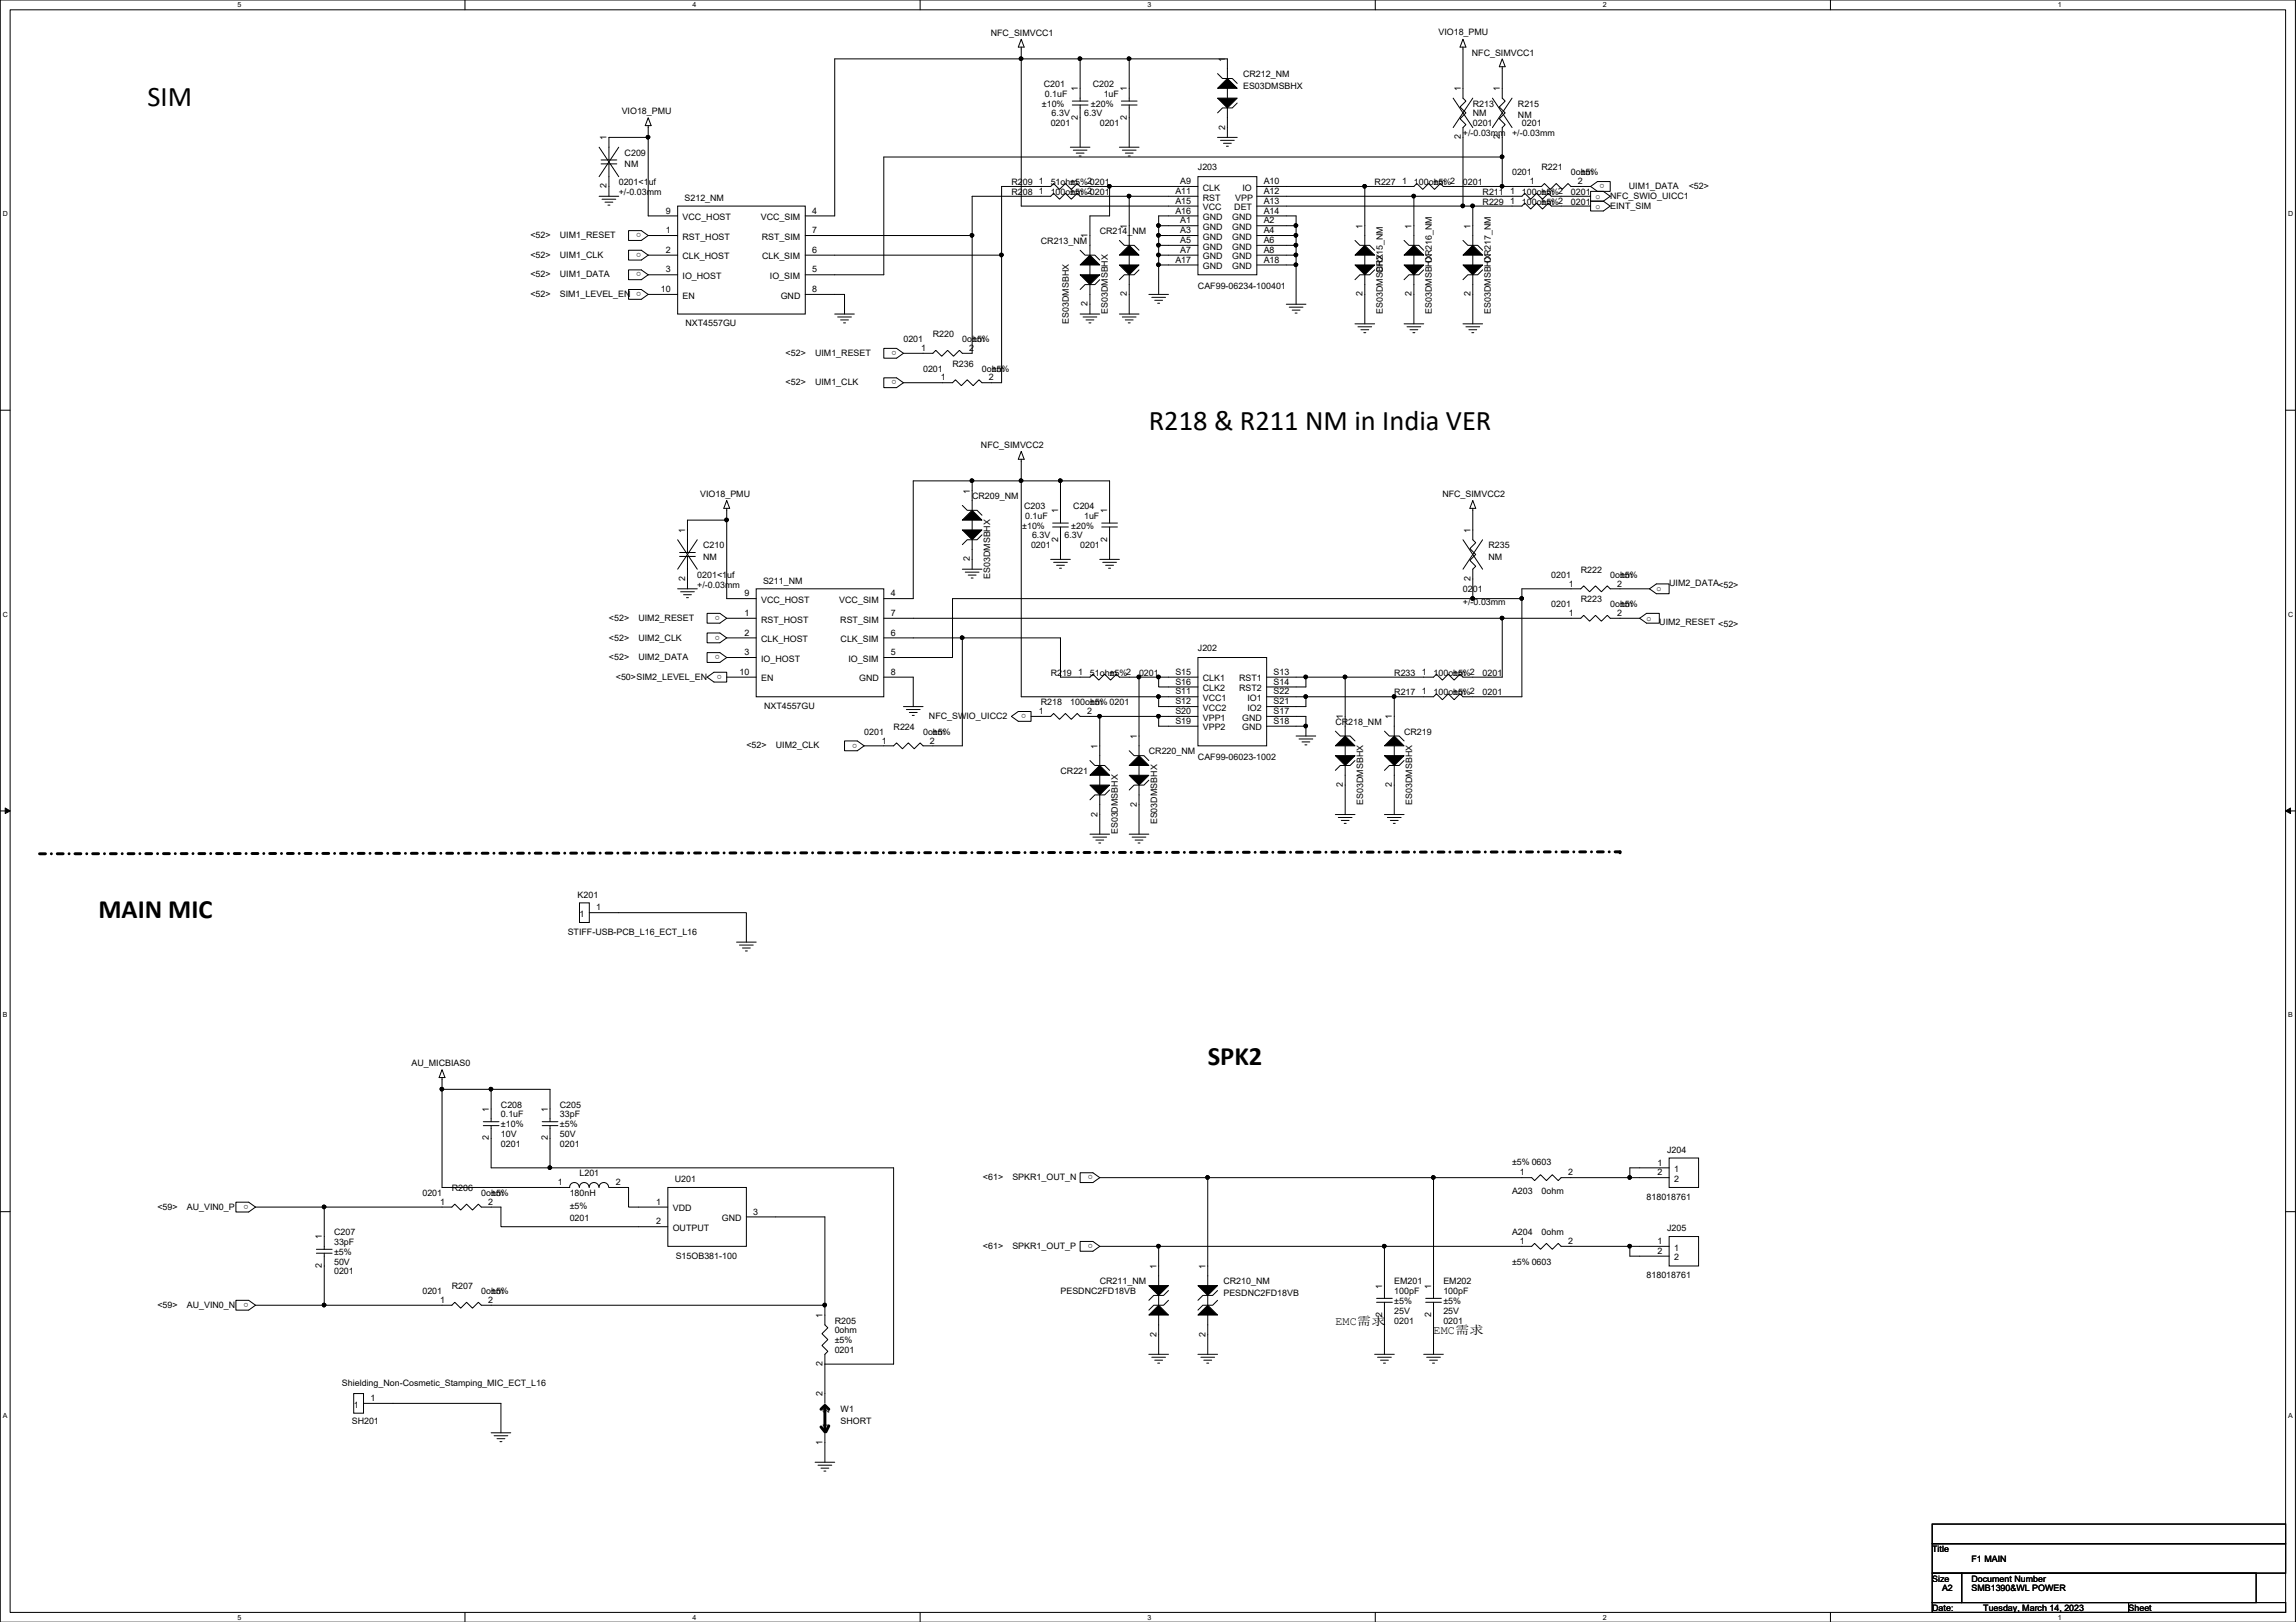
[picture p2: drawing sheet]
<svg xmlns="http://www.w3.org/2000/svg" width="297mm" height="210mm" viewBox="0 0 297 210" stroke-linecap="round" stroke-linejoin="round" font-family="sans-serif">
<defs><g id="words">
<g font-size="3.7">
<text x="19.1" y="13.7">SIM</text>
<text x="148.6" y="55.6">R218 &amp; R211 NM in India VER</text>
</g>
<g font-size="3.4">
<text x="12.7" y="118.8">MAIN MIC</text>
<text x="156.2" y="137.9">SPK2</text>
</g>
<g font-size="1.5">
<text x="172.8" y="171.4">EMC需需</text>
<text x="185.5" y="172.7">EMC需需</text>
</g>
<g font-size="1.1">
<text x="128.2" y="4.7">NFC_SIMVCC1</text>
<text x="186.1" y="4.5">VIO18_PMU</text>
<text x="135" y="11.3">C201</text>
<text x="139.4" y="11.8" transform="rotate(-90 139.4 11.8)">1</text>
<text x="141.4" y="11.3">C202</text>
<text x="145.8" y="11.8" transform="rotate(-90 145.8 11.8)">1</text>
<text x="158.5" y="8" transform="rotate(-90 158.5 8)">1</text>
<text x="160.8" y="10">CR212_NM</text>
<text x="160.8" y="11.5">ES03DMSBHX</text>
<text x="189" y="11.8" transform="rotate(-90 189 11.8)">1</text>
<text x="190.4" y="7.2">NFC_SIMVCC1</text>
<text x="194.1" y="11.8" transform="rotate(-90 194.1 11.8)">1</text>
<text x="80.4" y="14.8">VIO18_PMU</text>
<text x="134.8" y="13.8">±10%</text>
<text x="135.2" y="12.5">0.1uF</text>
<text x="135.9" y="16.3">0201</text>
<text x="136.1" y="15.1">6.3V</text>
<text x="139.4" y="15.5" transform="rotate(-90 139.4 15.5)">2</text>
<text x="140.2" y="15.1">6.3V</text>
<text x="141.1" y="13.8">±20%</text>
<text x="142.3" y="16.3">0201</text>
<text x="142.8" y="12.5">1uF</text>
<text x="145.8" y="15.5" transform="rotate(-90 145.8 15.5)">2</text>
<text x="158.5" y="16.8" transform="rotate(-90 158.5 16.8)">2</text>
<text x="189.3" y="17.6">+/-0.03mm</text>
<text x="190.5" y="13.8">R213</text>
<text x="190.5" y="15.1">NM</text>
<text x="190.5" y="16.3">0201</text>
<text x="195.6" y="17.6">+/-0.03mm</text>
<text x="196.4" y="13.8">R215</text>
<text x="196.4" y="15.3">NM</text>
<text x="196.9" y="16.3">0201</text>
<text x="78.5" y="18.2" transform="rotate(-90 78.5 18.2)">1</text>
<text x="80" y="24">0201&lt;1uf</text>
<text x="80.8" y="20.2">C209</text>
<text x="80.8" y="21.7">NM</text>
<text x="130.8" y="24">R209</text>
<text x="134.4" y="23.8">1</text>
<text x="135.9" y="24">51ohm</text>
<text x="138.5" y="24">±5% 0201</text>
<text x="140.6" y="23.8">2</text>
<text x="152.7" y="23.8">A9</text>
<text x="155" y="22.1">J203</text>
<text x="163.5" y="23.8">A10</text>
<text x="177.8" y="24">R227</text>
<text x="181.4" y="23.8">1</text>
<text x="182.9" y="24">100ohm</text>
<text x="185.5" y="24">±5%2</text>
<text x="189" y="18" transform="rotate(-90 189 18)">2</text>
<text x="189.3" y="24">0201</text>
<text x="194.1" y="18" transform="rotate(-90 194.1 18)">2</text>
<text x="195.6" y="22.7">0201</text>
<text x="197.9" y="23.8">1</text>
<text x="199.4" y="22.1">R221</text>
<text x="203.2" y="22.7">0ohm</text>
<text x="204.1" y="23.8">2</text>
<text x="204.5" y="22.7">±5%</text>
<text x="207.6" y="23.8" transform="rotate(180 207.6 23.8)">o</text>
<text x="78.5" y="24.4" transform="rotate(-90 78.5 24.4)">2</text>
<text x="80" y="25.2">+/-0.03mm</text>
<text x="86.1" y="27.6">9</text>
<text x="88.3" y="28.5">VCC_HOST</text>
<text x="88.6" y="26">S212_NM</text>
<text x="98.4" y="28.5">VCC_SIM</text>
<text x="105.1" y="27.6">4</text>
<text x="130.8" y="25.2">R208</text>
<text x="134.4" y="25.1">1</text>
<text x="135.9" y="25.2">100ohm 2</text>
<text x="138.5" y="25.2">±5% 0201</text>
<text x="145.8" y="29.6" transform="rotate(-90 145.8 29.6)">1</text>
<text x="152.1" y="26.4">A15</text>
<text x="152.1" y="25.1">A11</text>
<text x="152.1" y="27.6">A16</text>
<text x="152.7" y="28.9">A1</text>
<text x="155.6" y="27.2">VCC</text>
<text x="155.6" y="26">RST</text>
<text x="155.6" y="24.7">CLK</text>
<text x="155.6" y="28.5">GND</text>
<text x="155.6" y="29.8">GND</text>
<text x="159.4" y="28.5">GND</text>
<text x="159.4" y="29.8">GND</text>
<text x="159.7" y="27.2">DET</text>
<text x="159.8" y="26">VPP</text>
<text x="160.7" y="24.7">IO</text>
<text x="163.5" y="25.1">A12</text>
<text x="163.5" y="26.4">A13</text>
<text x="163.5" y="27.6">A14</text>
<text x="163.5" y="28.9">A2</text>
<text x="176.3" y="29.6" transform="rotate(-90 176.3 29.6)">1</text>
<text x="182.6" y="29.6" transform="rotate(-90 182.6 29.6)">1</text>
<text x="190.2" y="29.6" transform="rotate(-90 190.2 29.6)">1</text>
<text x="191.8" y="25.2">R211</text>
<text x="191.8" y="26.5">R229</text>
<text x="195.4" y="25.1">1</text>
<text x="195.4" y="26.4">1</text>
<text x="196.9" y="25.2">100ohm</text>
<text x="196.9" y="26.5">100ohm</text>
<text x="199.4" y="25.2">±5%2</text>
<text x="199.4" y="26.5">±5%2</text>
<text x="203.2" y="25.2">0201</text>
<text x="203.2" y="26.5">0201</text>
<text x="206.4" y="25.7">o</text>
<text x="206.4" y="27">o</text>
<text x="208.3" y="25.7">NFC_SWIO_UICC1</text>
<text x="208.3" y="27">EINT_SIM</text>
<text x="210.7" y="24.5">UIM1_DATA</text>
<text x="218.5" y="24.5">&lt;52&gt;</text>
<text x="68.6" y="30.8">&lt;52&gt;</text>
<text x="68.6" y="33.4">&lt;52&gt;</text>
<text x="68.6" y="35.9">&lt;52&gt;</text>
<text x="72.4" y="30.8">UIM1_RESET</text>
<text x="72.4" y="33.4">UIM1_CLK</text>
<text x="72.4" y="35.9">UIM1_DATA</text>
<text x="83" y="30.2" transform="rotate(180 83 30.2)">o</text>
<text x="83" y="32.7" transform="rotate(180 83 32.7)">o</text>
<text x="83" y="35.3" transform="rotate(180 83 35.3)">o</text>
<text x="86.1" y="30.2">1</text>
<text x="86.1" y="32.7">2</text>
<text x="86.1" y="35.3">3</text>
<text x="88.3" y="31">RST_HOST</text>
<text x="88.3" y="33.6">CLK_HOST</text>
<text x="98.5" y="31">RST_SIM</text>
<text x="98.6" y="33.6">CLK_SIM</text>
<text x="105.1" y="35.3">5</text>
<text x="105.1" y="32.7">6</text>
<text x="105.1" y="30.2">7</text>
<text x="134.7" y="31.6">CR213_NM</text>
<text x="140.7" y="30.9" transform="rotate(-90 140.7 30.9)">1</text>
<text x="142.3" y="30.3">CR214_NM</text>
<text x="152.1" y="34">A17</text>
<text x="152.7" y="30.2">A3</text>
<text x="152.7" y="31.5">A5</text>
<text x="152.7" y="32.7">A7</text>
<text x="155.6" y="31">GND</text>
<text x="155.6" y="32.3">GND</text>
<text x="155.6" y="33.6">GND</text>
<text x="155.6" y="34.8">GND</text>
<text x="159.4" y="31">GND</text>
<text x="159.4" y="32.3">GND</text>
<text x="159.4" y="33.6">GND</text>
<text x="159.4" y="34.8">GND</text>
<text x="163.5" y="30.2">A4</text>
<text x="163.5" y="31.5">A6</text>
<text x="163.5" y="32.7">A8</text>
<text x="163.5" y="34">A18</text>
<text x="178.9" y="35.3" transform="rotate(-90 178.9 35.3)">CR215_NM</text>
<text x="185.2" y="34" transform="rotate(-90 185.2 34)">CR216_NM</text>
<text x="192.9" y="34" transform="rotate(-90 192.9 34)">CR217_NM</text>
<text x="68.6" y="38.4">&lt;52&gt;</text>
<text x="72.4" y="38.4">SIM1_LEVEL_EN</text>
<text x="83" y="37.8" transform="rotate(180 83 37.8)">o</text>
<text x="85.5" y="37.8">10</text>
<text x="88.3" y="36.1">IO_HOST</text>
<text x="88.3" y="38.7">EN</text>
<text x="99.6" y="36.1">IO_SIM</text>
<text x="101" y="38.7">GND</text>
<text x="105.1" y="37.8">8</text>
<text x="138.3" y="41.9" transform="rotate(-90 138.3 41.9)">ES03DMSBHX</text>
<text x="140.7" y="39.6" transform="rotate(-90 140.7 39.6)">2</text>
<text x="143.3" y="40.6" transform="rotate(-90 143.3 40.6)">ES03DMSBHX</text>
<text x="145.8" y="38.4" transform="rotate(-90 145.8 38.4)">2</text>
<text x="155" y="37.4">CAF99-06234-100401</text>
<text x="176.3" y="38.4" transform="rotate(-90 176.3 38.4)">2</text>
<text x="178.9" y="40.6" transform="rotate(-90 178.9 40.6)">ES03DMSBHX</text>
<text x="182.6" y="38.4" transform="rotate(-90 182.6 38.4)">2</text>
<text x="185.2" y="40.6" transform="rotate(-90 185.2 40.6)">ES03DMSBHX</text>
<text x="190.2" y="38.4" transform="rotate(-90 190.2 38.4)">2</text>
<text x="192.9" y="40.6" transform="rotate(-90 192.9 40.6)">ES03DMSBHX</text>
<text x="88.7" y="42.2">NXT4557GU</text>
<text x="101.6" y="46.1">&lt;52&gt;</text>
<text x="105.4" y="46.1">UIM1_RESET</text>
<text x="116" y="45.4" transform="rotate(180 116 45.4)">o</text>
<text x="116.9" y="44.3">0201</text>
<text x="119.2" y="45.4">1</text>
<text x="120.7" y="43.6">R220</text>
<text x="123.2" y="47.5">R236</text>
<text x="124.5" y="44.3">0ohm</text>
<text x="125.4" y="45.4">2</text>
<text x="125.8" y="44.3">±5%</text>
<text x="101.6" y="49.9">&lt;52&gt;</text>
<text x="105.4" y="49.9">UIM1_CLK</text>
<text x="116" y="49.2" transform="rotate(180 116 49.2)">o</text>
<text x="119.4" y="48.1">0201</text>
<text x="121.7" y="49.2">1</text>
<text x="127" y="48.1">0ohm</text>
<text x="127.9" y="49.2">2</text>
<text x="128.3" y="48.1">±5%</text>
<text x="126.9" y="58">NFC_SIMVCC2</text>
<text x="90.6" y="64.3">VIO18_PMU</text>
<text x="125.5" y="63.9" transform="rotate(-90 125.5 63.9)">1</text>
<text x="125.8" y="64.6">CR209_NM</text>
<text x="132.5" y="65.9">C203</text>
<text x="138.8" y="65.9">C204</text>
<text x="186.6" y="64.3">NFC_SIMVCC2</text>
<text x="88.6" y="69" transform="rotate(-90 88.6 69)">1</text>
<text x="91" y="71">C210</text>
<text x="132.2" y="68.4">±10%</text>
<text x="132.6" y="67.1">0.1uF</text>
<text x="133.4" y="71">0201</text>
<text x="133.5" y="69.7">6.3V</text>
<text x="136.9" y="70.1" transform="rotate(-90 136.9 70.1)">2</text>
<text x="136.9" y="66.4" transform="rotate(-90 136.9 66.4)">1</text>
<text x="137.7" y="69.7">6.3V</text>
<text x="138.6" y="68.4">±20%</text>
<text x="139.7" y="71">0201</text>
<text x="140.2" y="67.1">1uF</text>
<text x="143.3" y="70.1" transform="rotate(-90 143.3 70.1)">2</text>
<text x="143.3" y="66.4" transform="rotate(-90 143.3 66.4)">1</text>
<text x="190.2" y="69" transform="rotate(-90 190.2 69)">1</text>
<text x="192.6" y="71">R235</text>
<text x="88.6" y="75.2" transform="rotate(-90 88.6 75.2)">2</text>
<text x="90.2" y="74.8">0201&lt;1uf</text>
<text x="90.2" y="76">+/-0.03mm</text>
<text x="91" y="72.5">NM</text>
<text x="96.3" y="77.2">9</text>
<text x="98.7" y="75.5">S211_NM</text>
<text x="115.2" y="77.2">4</text>
<text x="125.5" y="72.6" transform="rotate(-90 125.5 72.6)">2</text>
<text x="128.1" y="74.9" transform="rotate(-90 128.1 74.9)">ES03DMSBHX</text>
<text x="189.3" y="76.7">0201</text>
<text x="190.2" y="75.2" transform="rotate(-90 190.2 75.2)">2</text>
<text x="192.6" y="72.5">NM</text>
<text x="200.7" y="74.8">0201</text>
<text x="203" y="75.9">1</text>
<text x="204.5" y="74.1">R222</text>
<text x="204.5" y="77.9">R223</text>
<text x="208.3" y="74.8">0ohm</text>
<text x="209.2" y="75.9">2</text>
<text x="209.6" y="74.8">±5%</text>
<text x="214.3" y="76.5">o</text>
<text x="215.9" y="75.8">UIM2_DATA&lt;52&gt;</text>
<text x="78.8" y="80.3">&lt;52&gt;</text>
<text x="78.8" y="82.9">&lt;52&gt;</text>
<text x="82.6" y="80.3">UIM2_RESET</text>
<text x="82.6" y="82.9">UIM2_CLK</text>
<text x="93.1" y="79.7" transform="rotate(180 93.1 79.7)">o</text>
<text x="93.1" y="82.3" transform="rotate(180 93.1 82.3)">o</text>
<text x="96.3" y="79.7">1</text>
<text x="96.3" y="82.3">2</text>
<text x="98.5" y="80.6">RST_HOST</text>
<text x="98.5" y="83.1">CLK_HOST</text>
<text x="98.5" y="78">VCC_HOST</text>
<text x="108.6" y="78">VCC_SIM</text>
<text x="108.7" y="80.6">RST_SIM</text>
<text x="108.8" y="83.1">CLK_SIM</text>
<text x="115.2" y="82.3">6</text>
<text x="115.2" y="79.7">7</text>
<text x="189.3" y="78.3">+/-0.03mm</text>
<text x="200.7" y="78.6">0201</text>
<text x="203" y="79.7">1</text>
<text x="208.3" y="78.6">0ohm</text>
<text x="209.2" y="79.7">2</text>
<text x="209.6" y="78.6">±5%</text>
<text x="213" y="80.3">o</text>
<text x="214.7" y="80.9">UIM2_RESET &lt;52&gt;</text>
<text x="78.8" y="85.4">&lt;52&gt;</text>
<text x="79.7" y="88">&lt;50&gt;SIM2_LEVEL_EN</text>
<text x="82.6" y="85.4">UIM2_DATA</text>
<text x="93.1" y="84.8" transform="rotate(180 93.1 84.8)">o</text>
<text x="93.4" y="87.3" transform="rotate(180 93.4 87.3)">o</text>
<text x="95.7" y="87.3">10</text>
<text x="96.3" y="84.8">3</text>
<text x="98.5" y="85.6">IO_HOST</text>
<text x="98.5" y="88.2">EN</text>
<text x="109.8" y="85.6">IO_SIM</text>
<text x="111.2" y="88.2">GND</text>
<text x="115.2" y="84.8">5</text>
<text x="115.2" y="87.3">8</text>
<text x="135.9" y="87.5">R219</text>
<text x="139.5" y="87.3">1</text>
<text x="141" y="87.5">51ohm</text>
<text x="143.5" y="87.5">±5%2</text>
<text x="147.4" y="87.5">0201</text>
<text x="152.1" y="89.9">S11</text>
<text x="152.1" y="87.3">S15</text>
<text x="152.1" y="88.6">S16</text>
<text x="155" y="84.3">J202</text>
<text x="155.6" y="88.2">CLK1</text>
<text x="155.6" y="89.5">CLK2</text>
<text x="160.3" y="88.2">RST1</text>
<text x="160.3" y="89.5">RST2</text>
<text x="164.8" y="89.9">S22</text>
<text x="164.8" y="87.3">S13</text>
<text x="164.8" y="88.6">S14</text>
<text x="180.4" y="87.5">R233</text>
<text x="183.9" y="87.3">1</text>
<text x="183.9" y="89.9">1</text>
<text x="185.5" y="87.5">100ohm</text>
<text x="188" y="87.5">±5%2</text>
<text x="191.8" y="87.5">0201</text>
<text x="98.8" y="91.8">NXT4557GU</text>
<text x="111.8" y="95.1">0201</text>
<text x="115.6" y="94.4">R224</text>
<text x="119.4" y="95.1">0ohm</text>
<text x="120.2" y="93">NFC_SWIO_UICC2</text>
<text x="120.7" y="95.1">±5%</text>
<text x="132.8" y="92.4" transform="rotate(180 132.8 92.4)">o</text>
<text x="134.4" y="92.4">1</text>
<text x="134.7" y="91.3">R218</text>
<text x="138.5" y="91.3">100ohm</text>
<text x="140.6" y="92.4">2</text>
<text x="141" y="91.3">±5% 0201</text>
<text x="147.1" y="95.6" transform="rotate(-90 147.1 95.6)">1</text>
<text x="152.1" y="92.4">S20</text>
<text x="152.1" y="91.1">S12</text>
<text x="152.1" y="93.7">S19</text>
<text x="155.6" y="93.3">VPP1</text>
<text x="155.6" y="90.7">VCC1</text>
<text x="155.6" y="92">VCC2</text>
<text x="155.6" y="94.5">VPP2</text>
<text x="160.7" y="94.5">GND</text>
<text x="160.7" y="93.3">GND</text>
<text x="161.4" y="90.7">IO1</text>
<text x="161.4" y="92">IO2</text>
<text x="164.8" y="93.7">S18</text>
<text x="164.8" y="92.4">S17</text>
<text x="164.8" y="91.1">S21</text>
<text x="172.8" y="93.8">CR218_NM</text>
<text x="173.7" y="93.1" transform="rotate(-90 173.7 93.1)">1</text>
<text x="180.1" y="93.1" transform="rotate(-90 180.1 93.1)">1</text>
<text x="180.4" y="90">R217</text>
<text x="181.6" y="95.1">CR219</text>
<text x="185.5" y="90">100ohm</text>
<text x="188" y="90">±5%2</text>
<text x="191.8" y="90">0201</text>
<text x="96.6" y="96.9">&lt;52&gt;</text>
<text x="100.4" y="96.9">UIM2_CLK</text>
<text x="110.9" y="96.2" transform="rotate(180 110.9 96.2)">o</text>
<text x="114.1" y="96.2">1</text>
<text x="120.3" y="96.2">2</text>
<text x="137.2" y="100.2">CR221</text>
<text x="142" y="96.9" transform="rotate(-90 142 96.9)">1</text>
<text x="148.6" y="97.6">CR220_NM</text>
<text x="155" y="98.4">CAF99-06023-1002</text>
<text x="173.7" y="101.9" transform="rotate(-90 173.7 101.9)">2</text>
<text x="180.1" y="101.9" transform="rotate(-90 180.1 101.9)">2</text>
<text x="142" y="105.7" transform="rotate(-90 142 105.7)">2</text>
<text x="144.6" y="107.9" transform="rotate(-90 144.6 107.9)">ES03DMSBHX</text>
<text x="147.1" y="104.4" transform="rotate(-90 147.1 104.4)">2</text>
<text x="149.7" y="106.7" transform="rotate(-90 149.7 106.7)">ES03DMSBHX</text>
<text x="176.4" y="104.1" transform="rotate(-90 176.4 104.1)">ES03DMSBHX</text>
<text x="182.7" y="104.1" transform="rotate(-90 182.7 104.1)">ES03DMSBHX</text>
<text x="74.7" y="116.2">K201</text>
<text x="75" y="118.7">1</text>
<text x="77.1" y="117.8">1</text>
<text x="73.4" y="121">STIFF-USB-PCB_L16_ECT_L16</text>
<text x="53.3" y="138">AU_MICBIAS0</text>
<text x="63.2" y="143.9" transform="rotate(-90 63.2 143.9)">1</text>
<text x="64.8" y="143.3">C208</text>
<text x="70.9" y="143.9" transform="rotate(-90 70.9 143.9)">1</text>
<text x="72.4" y="143.3">C205</text>
<text x="63.2" y="147.6" transform="rotate(-90 63.2 147.6)">2</text>
<text x="64.8" y="144.6">0.1uF</text>
<text x="64.8" y="148.4">0201</text>
<text x="64.8" y="147.2">10V</text>
<text x="64.8" y="145.9">±10%</text>
<text x="70.9" y="147.6" transform="rotate(-90 70.9 147.6)">2</text>
<text x="72.4" y="144.6">33pF</text>
<text x="72.4" y="148.4">0201</text>
<text x="72.4" y="147.2">50V</text>
<text x="72.4" y="145.9">±5%</text>
<text x="215.7" y="149.2">J204</text>
<text x="32.2" y="155.9" transform="rotate(180 32.2 155.9)">o</text>
<text x="54.6" y="154.8">0201</text>
<text x="56.9" y="155.9">1</text>
<text x="58.5" y="154.1">R206</text>
<text x="62.3" y="154.8">0ohm</text>
<text x="63.2" y="155.9">2</text>
<text x="63.5" y="154.8">±5%</text>
<text x="72.2" y="153.4">1</text>
<text x="73.7" y="154.8">180nH</text>
<text x="75" y="152.2">L201</text>
<text x="79.7" y="153.4">2</text>
<text x="84.9" y="155.9">1</text>
<text x="87.3" y="153">U201</text>
<text x="127.2" y="152.7">&lt;61&gt;</text>
<text x="131" y="152.7">SPKR1_OUT_N</text>
<text x="141.4" y="152.1" transform="rotate(180 141.4 152.1)">o</text>
<text x="195.6" y="154.5">A203</text>
<text x="195.6" y="150.7">±5% 0603</text>
<text x="196.6" y="152.1">1</text>
<text x="199.4" y="154.5">0ohm</text>
<text x="202.9" y="152.1">2</text>
<text x="213" y="155.3">818018761</text>
<text x="214.4" y="150.8">1</text>
<text x="214.4" y="152.1">2</text>
<text x="216.6" y="151.7">1</text>
<text x="216.6" y="153">2</text>
<text x="20.4" y="156.5">&lt;59&gt;</text>
<text x="24.2" y="156.5">AU_VIN0_P</text>
<text x="41.7" y="160.4" transform="rotate(-90 41.7 160.4)">1</text>
<text x="43.2" y="159.9">C207</text>
<text x="43.2" y="161.1">33pF</text>
<text x="73.7" y="156.4">±5%</text>
<text x="73.7" y="158.1">0201</text>
<text x="84.9" y="158.5">2</text>
<text x="87" y="156.8">VDD</text>
<text x="87" y="159.3">OUTPUT</text>
<text x="93.4" y="158">GND</text>
<text x="97.4" y="157.2">3</text>
<text x="127.2" y="161.6">&lt;61&gt;</text>
<text x="131" y="161.6">SPKR1_OUT_P</text>
<text x="141.4" y="161" transform="rotate(180 141.4 161)">o</text>
<text x="195.6" y="159.9">A204</text>
<text x="196.6" y="161">1</text>
<text x="199.4" y="159.9">0ohm</text>
<text x="202.9" y="161">2</text>
<text x="214.4" y="161">1</text>
<text x="215.7" y="159.3">J205</text>
<text x="216.6" y="161.8">1</text>
<text x="41.7" y="164.1" transform="rotate(-90 41.7 164.1)">2</text>
<text x="43.2" y="164.9">0201</text>
<text x="43.2" y="163.7">50V</text>
<text x="43.2" y="162.4">±5%</text>
<text x="54.6" y="167.5">0201</text>
<text x="58.5" y="166.8">R207</text>
<text x="62.3" y="167.5">0ohm</text>
<text x="63.5" y="167.5">±5%</text>
<text x="87.4" y="162.9">S15OB381-100</text>
<text x="137.2" y="167.5">PESDNC2FD18VB</text>
<text x="142.3" y="166.2">CR211_NM</text>
<text x="149.6" y="164.2" transform="rotate(-90 149.6 164.2)">1</text>
<text x="156" y="164.2" transform="rotate(-90 156 164.2)">1</text>
<text x="158.3" y="166.2">CR210_NM</text>
<text x="158.3" y="167.7">PESDNC2FD18VB</text>
<text x="178.8" y="166.8" transform="rotate(-90 178.8 166.8)">1</text>
<text x="180.4" y="166.2">EM201</text>
<text x="180.4" y="167.5">100pF</text>
<text x="185.2" y="166.8" transform="rotate(-90 185.2 166.8)">1</text>
<text x="186.7" y="166.2">EM202</text>
<text x="186.7" y="167.5">100pF</text>
<text x="195.6" y="163.7">±5% 0603</text>
<text x="213" y="165.4">818018761</text>
<text x="214.4" y="162.3">2</text>
<text x="216.6" y="163.1">2</text>
<text x="20.4" y="169.2">&lt;59&gt;</text>
<text x="24.2" y="169.2">AU_VIN0_N</text>
<text x="32.2" y="168.6" transform="rotate(180 32.2 168.6)">o</text>
<text x="56.9" y="168.6">1</text>
<text x="63.2" y="168.6">2</text>
<text x="106.4" y="170.6" transform="rotate(-90 106.4 170.6)">1</text>
<text x="108" y="171.3">R205</text>
<text x="108" y="172.6">0ohm</text>
<text x="108" y="173.8">±5%</text>
<text x="149.6" y="173" transform="rotate(-90 149.6 173)">2</text>
<text x="156" y="173" transform="rotate(-90 156 173)">2</text>
<text x="178.8" y="170.4" transform="rotate(-90 178.8 170.4)">2</text>
<text x="180.4" y="171.3">0201</text>
<text x="180.4" y="170">25V</text>
<text x="180.4" y="168.7">±5%</text>
<text x="185.2" y="170.4" transform="rotate(-90 185.2 170.4)">2</text>
<text x="186.7" y="171.3">0201</text>
<text x="186.7" y="170">25V</text>
<text x="186.7" y="168.7">±5%</text>
<text x="44.2" y="179.4">Shielding_Non-Cosmetic_Stamping_MIC_ECT_L16</text>
<text x="106.4" y="176.8" transform="rotate(-90 106.4 176.8)">2</text>
<text x="108" y="175.1">0201</text>
<text x="45.5" y="184.2">SH201</text>
<text x="45.8" y="182.2">1</text>
<text x="47.9" y="181.3">1</text>
<text x="106.4" y="180.7" transform="rotate(-90 106.4 180.7)">2</text>
<text x="107.3" y="184.8" transform="rotate(-90 107.3 184.8)">1</text>
<text x="107.3" y="182.9" transform="rotate(-90 107.3 182.9)">2</text>
<text x="108.8" y="182.7">W1</text>
<text x="108.8" y="184.2">SHORT</text>
<text x="106.4" y="186.9" transform="rotate(-90 106.4 186.9)">1</text>
<text x="250" y="200.9">Title</text>
<text x="255.1" y="202.1">F1 MAIN</text>
<text x="250" y="204.7">Size</text>
<text x="250" y="208.5">Date:</text>
<text x="251.2" y="206">A2</text>
<text x="255.1" y="204.7">Document Number</text>
<text x="255.1" y="206">SMB1390&amp;WL POWER</text>
<text x="256.6" y="208.5">Tuesday, March 14, 2023</text>
<text x="275.4" y="208.5">Sheet</text>
</g>
<g font-size=".9">
<text x="30.7" y=".9">5</text>
<text x="89.6" y=".9">4</text>
<text x="148.5" y=".9">3</text>
<text x="207.3" y=".9">2</text>
<text x="266.2" y=".9">1</text>
<text x=".4" y="28">D</text>
<text x="296" y="28">D</text>
<text x=".4" y="79.8">C</text>
<text x="296" y="79.8">C</text>
<text x=".4" y="131.7">B</text>
<text x="296" y="131.7">B</text>
<text x=".4" y="183.5">A</text>
<text x="296" y="183.5">A</text>
<text x="30.7" y="209.6">5</text>
<text x="89.6" y="209.6">4</text>
<text x="148.5" y="209.6">3</text>
<text x="207.3" y="209.6">2</text>
<text x="266.2" y="209.6">1</text>
</g>
</g></defs>
<path d="M0 0h297v209.9h-297zM1.3 1.3h294.4v207.4h-294.4z" fill="none" stroke="#000" stroke-width=".13"/>
<g fill="#fff">
<path d="M30.7 .1h.5v1h-.5z"/>
<path d="M30.7 208.8h.5v1h-.5z"/>
</g>
<path d="M60.2 0v1.3M60.2 208.7v1.2" fill="none" stroke="#000" stroke-width=".13"/>
<g fill="#fff">
<path d="M89.6 .1h.5v1h-.5z"/>
<path d="M89.6 208.8h.5v1h-.5z"/>
</g>
<path d="M119 0v1.3M119 208.7v1.2" fill="none" stroke="#000" stroke-width=".13"/>
<g fill="#fff">
<path d="M148.5 .1h.5v1h-.5z"/>
<path d="M148.5 208.8h.5v1h-.5z"/>
</g>
<path d="M177.9 0v1.3M177.9 208.7v1.2" fill="none" stroke="#000" stroke-width=".13"/>
<g fill="#fff">
<path d="M207.3 .1h.6v1h-.6z"/>
<path d="M207.3 208.8h.6v1h-.6z"/>
</g>
<path d="M236.8 0v1.3M236.8 208.7v1.2" fill="none" stroke="#000" stroke-width=".13"/>
<g fill="#fff">
<path d="M266.2 .1h.5v1h-.5z"/>
<path d="M266.2 208.8h.5v1h-.5z"/>
<path d="M.4 27.2h.6v1h-.6z"/>
<path d="M296 27.2h.7v1h-.7z"/>
<path d="M.4 79h.6v1h-.6z"/>
<path d="M296 79h.7v1h-.7z"/>
</g>
<path d="M0 53.1h1.3M295.7 53.1h1.3" fill="none" stroke="#000" stroke-width=".13"/>
<g fill="#fff">
<path d="M.4 130.9h.6v1h-.6z"/>
<path d="M296 130.9h.6v1h-.6z"/>
</g>
<path d="M0 104.9h1.3M.7 104.6l.6 .3-.6 .4zM295.7 104.9h1.3M295.7 104.9l.6-.3v.7z" fill="none" stroke="#000" stroke-width=".13"/>
<path d="M.7 104.6l.6 .3-.6 .4zM295.7 104.9l.6-.3v.7z" fill="#000"/>
<g fill="#fff">
<path d="M.4 182.7h.5v1h-.5z"/>
<path d="M296 182.7h.6v1h-.6z"/>
</g>
<g fill="none" stroke="#000" stroke-width=".13">
<path d="M77.5 19l2.5 3.9M80 19l-2.5 3.9M83.7 17.6h.3l.1 .1-.1 .2-.2 .1-.1-.1zM83.9 15.2l.3 1.1h-.7zM83.9 16.3v1.5M83.9 17.8v10.1h3.8M83.9 17.8h-5.1v2.9M131.9 7.4h.4v.2v.2h-.2h-.2zM132.1 5.1l.4 1h-.8zM132.1 6.1v1.5h-24.1v20.3h-3.8M138.5 19h2.5M138.7 13.1h2.1"/>
<path d="M138.7 13.6h2.1M138.8 19.4h1.8M139.2 19.8h1M139.5 7.4h.4l.1 .2-.1 .2h-.2h-.2zM139.7 7.6h19.1v2.6M139.7 7.6v5.5M139.7 13.6v5.4M139.7 7.6h-7.6v19.1h22.9M144.8 19h2.6M145.1 13.1h2M145.1 13.6h2M145.2 19.4h1.8"/>
<path d="M145.6 19.8h1M145.9 7.4h.3l.1 .2-.1 .2h-.2h-.1zM146.1 7.6v5.5M146.1 13.6v5.4M157.5 11.4l1.3-1.2 1.3 1.2zM157.5 17.8h2.6M157.5 9.5l.7 .7h1.2l.7 .6M157.5 12.7h2.6l-1.3 1.3zM157.9 18.2h1.8M158.3 18.5h1M158.7 18.9h.2M158.8 11.4v1.3"/>
<path d="M158.8 14v3.8M160.1 13.3l-.7 .7h-1.2l-.7 .6M188 12.7l2.5 3.8M189.3 6.1v6.6l.3 .4-.7 .7 .7 .8-.7 .8 .7 .7-.3 .4v10.2M189.3 5.1l.3 1h-.7zM190.5 12.7l-2.5 3.8M193.1 12.7l2.5 3.8M194.3 8.6v4.1l.4 .4-.7 .7 .7 .8-.7 .8 .7 .7-.4 .4v3.8M194.3 7.6l.4 1h-.7zM195.6 12.7l-2.5 3.8M77.5 25.4h2.5M77.8 20.7h2"/>
<path d="M77.8 21.2h2M77.9 25.8h1.8M78.3 26.2h1M78.7 26.5h.2M78.8 21.2v4.2M81.3 37.5h1.7l.9 .6-.9 .6h-1.7zM81.3 29.8h1.7l.9 .7-.9 .6h-1.7zM81.3 32.4h1.7l.9 .6-.9 .7h-1.7zM81.3 34.9h1.7l.9 .7-.9 .6h-1.7zM83.9 30.5h3.8M83.9 33h3.8M83.9 35.6h3.8"/>
<path d="M83.9 38.1h3.8M87.7 26.7h16.5v13.9h-16.5zM104.2 33h25.4M104.2 30.5h21.6M104.2 38.1h5.1v2.5M125.6 30.3h.3l.1 .1-.1 .2-.2 .1-.1-.1zM125.8 30.5v15.2h-1.3l-.4-.4-.7 .8-.8-.8-.8 .8-.7-.8-.4 .4h-3.8M129.4 32.8h.3l.1 .2-.1 .2h-.2h-.1zM129.6 33v16.5h-2.6l-.3-.4-.8 .8-.8-.8-.7 .8-.8-.8-.4 .4h-6.3M139.6 20.2h.3M139.7 34.3l1.3-1.3 1.3 1.3zM139.7 32.4l.7 .6h1.2l.7 .7"/>
<path d="M139.7 35.6h2.6l-1.3 1.2zM141 34.3v1.3M141 36.8v3.8M142.3 36.2l-.7 .6h-1.2l-.7 .7M143.4 23.9h.3l.1 .2-.1 .2h-.2h-.1zM143.5 24.1h-3.8l-.3-.4-.8 .8-.8-.8-.7 .8-.8-.8-.4 .4h-6.3v8.9M144.8 33l1.3-1.3 1.3 1.3zM144.8 31.1l.7 .6h1.2l.7 .7M144.8 34.3h2.6l-1.3 1.3zM145.9 25.2h.3l.1 .2-.1 .1-.2 .1-.1-.1zM146 20.2h.2M146.1 33v1.3"/>
<path d="M146.1 35.6v5M146.1 25.4h-6.4l-.3-.4-.8 .8-.8-.8-.7 .8-.8-.8-.4 .4h-10.1v5.1M147.4 34.9l-.7 .7h-1.2l-.7 .6M148.6 38.1h2.6M149 38.5h1.8M149.4 38.9h1M149.7 29h.3l.1 .2-.1 .1-.1 .1-.2-.1zM149.7 31.6h.3l.1 .1-.1 .2-.1 .1-.2-.1zM149.7 30.3h.3l.1 .1-.1 .2-.1 .1-.2-.1zM149.7 34.1h.3l.1 .1-.1 .2-.1 .1-.2-.1zM149.7 32.8h.3l.1 .2-.1 .2h-.1h-.2zM149.8 39.2h.2"/>
<path d="M149.9 29.2v1.3M149.9 30.5v1.2M149.9 31.7v1.3M149.9 33v1.3M149.9 34.3v3.8M149.9 29.2h5.1M149.9 30.5h5.1M149.9 31.7h5.1M149.9 33h5.1M149.9 34.3h5.1M155 24.1h-11.5v3.8h-2.5v5.1M155 25.4h-8.9v6.3"/>
<path d="M155 27.9h-5.1v1.3M155 22.9h7.6v12.7h-7.6zM162.6 24.1h14M162.6 25.4h20.3M162.6 26.7h26.7M162.6 27.9h5.1v1.3M162.6 29.2h5.1M162.6 30.5h5.1M162.6 31.7h5.1M162.6 33h5.1M162.6 34.3h5.1M166.4 39.4h2.5"/>
<path d="M166.8 39.8h1.8M167.5 30.3h.3l.1 .1-.1 .2-.2 .1-.1-.1zM167.5 29h.3l.1 .2-.1 .1-.2 .1-.1-.1zM167.5 31.6h.3l.1 .1-.1 .2-.2 .1-.1-.1zM167.5 32.8h.3l.1 .2-.1 .2h-.2h-.1zM167.5 34.1h.3l.1 .1-.1 .2-.2 .1-.1-.1zM167.7 29.2v1.3M167.7 30.5v1.2M167.7 31.7v1.3M167.7 33v1.3M167.7 34.3v5.1M175.3 31.1l.6 .6h1.3l.6 .7"/>
<path d="M175.3 34.3h2.5l-1.2 1.3zM176.4 23.9h.3l.1 .2-.1 .2h-.2h-.1zM176.6 24.1h6.3l.4-.4 .8 .8 .7-.8 .8 .8 .7-.8 .4 .4h7.6M176.6 31.7l1.2 1.3h-2.5zM176.6 24.1v7.6M176.6 33v1.3M176.6 35.6v6.3M177.8 34.9l-.6 .7h-1.3l-.6 .6M181.6 34.3h2.6l-1.3 1.3zM181.6 33l1.3-1.3 1.3 1.3zM181.6 31.1l.7 .6h1.3l.6 .7M182.7 25.2h.4v.2v.1l-.2 .1-.2-.1z"/>
<path d="M182.9 25.4v6.3M182.9 33v1.3M182.9 35.6v6.3M182.9 25.4h14l.4-.4 .7 .8 .8-.8 .8 .8 .7-.8 .4 .4h5.1M184.2 34.9l-.6 .7h-1.3l-.7 .6M189.1 26.5h.3l.1 .1-.1 .2-.2 .1-.1-.1zM189.3 26.7h1.2M189.3 34.3h2.5l-1.3 1.3zM189.3 31.1l.6 .6h1.3l.6 .7M190.3 26.5h.4l.1 .1-.1 .2-.2 .1-.2-.1zM190.5 26.7v5M190.5 33v1.3"/>
<path d="M190.5 35.6v6.3M190.5 26.7h6.4l.4-.4 .7 .8 .8-.8 .8 .8 .7-.8 .4 .4h5.1M190.5 31.7l1.3 1.3h-2.5zM191.8 34.9l-.6 .7h-1.3l-.6 .6M194.2 20.1h.3l.1 .2-.1 .2h-.2h-.1zM194.2 23.9h.3l.1 .2-.1 .2h-.2h-.1zM194.3 20.3h-80v15.3h-10.1M194.3 20.3v3.8h5.1l.4-.4 .8 .8 .7-.8 .8 .8 .8-.8 .3 .4h2.6M205.8 24.8h1.6l.9 .6-.9 .6h-1.6zM205.8 26h1.6l.9 .7-.9 .6h-1.6zM205.8 24.1l.9-.6h1.6v1.3h-1.6zM108 40.6h2.5"/>
<path d="M108.4 41h1.7M108.8 41.4h1M109.1 41.8h.3M114.3 48.9h1.7l.9 .6-.9 .7h-1.7zM114.3 45.1h1.7l.9 .6-.9 .7h-1.7zM132.1 58.4l.4 1h-.8zM132.1 59.4v2.8M139.7 40.6h2.6M140.1 41h1.8M140.5 41.4h1M140.9 41.8h.2M144.8 40.6h2.6"/>
<path d="M145.2 41h1.8M145.6 41.4h1M146 41.8h.2M167.2 40.1h1M167.6 40.5h.2M175.3 41.9h2.5M175.7 42.3h1.8M176.1 42.7h1M176.4 43.1h.3M181.6 41.9h2.6M182 42.3h1.8M182.4 42.7h1"/>
<path d="M182.8 43.1h.2M189.3 41.9h2.5M189.6 42.3h1.8M190 42.7h1M190.4 43.1h.3M87.7 69.8l2.5 3.9M87.7 76.2h2.5M87.9 71.5h2.1M87.9 72h2.1M88 76.6h1.8M88.4 77h1M88.8 77.3h.3"/>
<path d="M88.9 72v4.2M90.2 69.8l-2.5 3.9M91.5 79.4h1.6l.9 .6-.9 .6h-1.6zM93.8 67.1h.4v.2v.1l-.2 .1-.2-.1zM94 64.8l.4 1h-.8zM94 65.8v1.5M94 67.3h-5.1v4.2M94 67.3v10.2h3.8M97.8 76.2h16.5v14h-16.5zM124.5 67.3l1.3-1.3 1.2 1.3zM124.5 73.7h2.5M124.5 65.4l.6 .6h1.3l.6 .7"/>
<path d="M124.5 68.6h2.5l-1.2 1.2zM124.9 74h1.8M125.3 74.4h1M125.6 62h.3l.1 .2-.1 .2h-.2h-.1zM125.6 74.8h.3M125.8 62.2v3.8M125.8 67.3v1.3M125.8 69.8v3.9M125.8 62.2h-7.7v15.3h-3.8M125.8 62.2h6.3M127 69.2l-.6 .6h-1.3l-.6 .7M131.9 62h.4v.2v.2h-.2h-.2z"/>
<path d="M132.1 62.2v28h17.8M132.1 62.2h5.1M135.9 72.4h2.6M136.2 67.7h2M136.2 68.2h2M136.3 72.8h1.8M136.7 73.2h1M137 62h.3l.1 .2-.1 .2h-.1h-.2zM137.1 73.5h.2M137.2 62.2v5.5M137.2 68.2v4.2M137.2 62.2h6.3v5.5"/>
<path d="M142.3 72.4h2.5M142.5 67.7h2.1M142.5 68.2h2.1M142.7 72.8h1.7M143 73.2h1.1M143.4 73.5h.3M143.5 68.2v4.2M189.3 69.8l2.5 3.9M190.3 77.3h.4l.1 .1-.1 .2-.2 .1-.2-.1zM190.5 65.8v4l.4 .4-.7 .8 .7 .8-.7 .7 .7 .8-.4 .4v3.8M190.5 77.5h-67.3v7.6h-8.9M190.5 77.5h6.4"/>
<path d="M190.5 64.8l.4 1h-.7zM191.8 69.8l-2.5 3.9M194.2 79.8h.3l.1 .2-.1 .1-.2 .1-.1-.1zM196.7 77.3h.3l.1 .1-.1 .2-.2 .1-.1-.1zM196.9 77.5v12.7h-7.6l-.4-.4-.8 .8-.7-.8-.8 .8-.8-.8-.3 .4h-5.1M213.4 76.2l.9-.6h1.6v1.2h-1.6zM213.4 76.2h-5.1l-.4-.4-.7 .8-.8-.8-.7 .8-.8-.8-.4 .4h-7.6v1.3M91.5 81.9h1.6l.9 .6-.9 .7h-1.6zM91.5 84.5h1.6l.9 .6-.9 .6h-1.6zM91.5 87.6l.9-.6h1.6v1.3h-1.6zM94 80h3.8M94 82.5h3.8"/>
<path d="M94 85.1h3.8M94 87.6h3.8M109.3 95.9h1.6l.9 .6-.9 .7h-1.6zM114.3 82.5h10.2M114.3 80h80M114.3 87.6h3.8v3.8M116.9 91.4h2.5M117.3 91.8h1.7M117.6 92.2h1.1M118 92.6h.3M124.3 82.4h.3l.1 .1-.1 .2-.1 .1-.2-.1zM124.5 82.5v14h-5.1l-.4-.4-.7 .8-.8-.8-.7 .8-.8-.8-.4 .4h-3.8"/>
<path d="M124.5 82.5h12.7v5.1h3.8l.4-.4 .8 .8 .7-.8 .8 .8 .7-.8 .4 .4h2.6M130.8 92.7l.9-.6h1.7v1.2h-1.7zM133.4 92.7h2.5l.4-.4 .8 .8 .7-.8 .8 .8 .8-.8 .3 .4h2.6M141 98.4l.6 .7h1.3l.6 .6M142.1 92.5h.3l.1 .2-.1 .1-.2 .1-.1-.1zM142.3 92.7v6.4M142.3 99.1l1.2 1.2h-2.5zM142.3 92.7h7.6M146.1 97.2l.6 .6h1.3l.6 .6M147.2 87.4h.3l.1 .2-.1 .2h-.2h-.1zM147.4 87.6v10.2M147.4 99.1v1.2"/>
<path d="M147.4 97.8l1.2 1.3h-2.5zM147.4 87.6h2.5M149.7 90h.3l.1 .1-.1 .2-.1 .1-.2-.1zM149.7 92.5h.3l.1 .2-.1 .1-.1 .1-.2-.1zM149.7 87.4h.3l.1 .2-.1 .2h-.1h-.2zM149.9 90.2v1.2h5.1M149.9 92.7v1.3h5.1M149.9 92.7h5.1M149.9 90.2h5.1M149.9 87.6h5.1M149.9 87.6v1.3h5.1M155 85.1h8.9v11.4h-8.9z"/>
<path d="M163.9 90.2h5M163.9 87.6h10.1M163.9 94h5M163.9 92.7h5v1.3M167.7 95.2h2.5M168.1 95.6h1.7M168.4 96h1.1M168.8 90h.3l.1 .1-.1 .2-.2 .1-.1-.1zM168.8 93.8h.3l.1 .1-.1 .2-.2 .1-.1-.1zM168.8 87.4h.3l.1 .2-.1 .2h-.2h-.1zM168.8 96.4h.3M168.9 90.2v1.2h-5"/>
<path d="M168.9 87.6v1.3h-5M168.9 94v1.2M168.9 90.2h11.5M172.8 97.8h2.5l-1.3 1.3zM172.8 96.5l1.2-1.3 1.3 1.3zM172.8 94.6l.6 .6h1.3l.6 .7M173.8 87.4h.4v.2v.2h-.2h-.2zM174 87.6v7.6M174 96.5v1.3M174 99.1v6.3M175.3 98.4l-.6 .7h-1.3l-.6 .6M179.1 94.6l.6 .6h1.3l.6 .7"/>
<path d="M179.1 97.8h2.5l-1.2 1.3zM180.2 90h.3l.1 .1-.1 .2-.2 .1-.1-.1zM180.4 95.2l1.2 1.3h-2.5zM180.4 90.2v5M180.4 96.5v1.3M180.4 99.1v6.3M181.6 98.4l-.6 .7h-1.3l-.6 .6M194.3 80v7.6h-5l-.4-.4-.8 .8-.7-.8-.8 .8-.8-.8-.3 .4h-11.5M194.3 80h10.2l.4-.4 .8 .8 .7-.8 .8 .8 .7-.8 .4 .4h3.8M212.1 80l.9-.6h1.7v1.2h-1.7zM75 116.8h1.2v2.6h-1.2zM76.2 118.1h20.4v3.8"/>
<path d="M141 101.6h2.5l-1.2 1.3zM141 107.9h2.5M141.4 108.3h1.8M141.8 108.7h1M142.2 109.1h.2M142.3 100.3v1.3M142.3 102.9v5M143.5 102.2l-.6 .7h-1.3l-.6 .6M146.1 100.3h2.5l-1.2 1.3zM146.1 107.9h2.5M146.5 108.3h1.7M146.9 108.7h1"/>
<path d="M147.2 109.1h.3M147.4 101.6v6.3M148.6 101l-.6 .6h-1.3l-.6 .6M172.8 105.4h2.5M173.1 105.8h1.8M173.5 106.2h1M173.9 106.6h.3M179.1 105.4h2.5M179.5 105.8h1.8M179.9 106.2h1M180.3 106.6h.2M57.2 138.4l.4 1h-.8z"/>
<path d="M57.2 139.4v1.6M95.3 121.9h2.5M95.7 122.3h1.7M96.1 122.7h1M96.4 123.1h.3M0 156.8h1.3M30.5 155.6h1.7l.9 .6-.9 .6h-1.7zM33.1 156.2h8.8M41.8 156h.3l.1 .2-.1 .1-.2 .1-.1-.1zM57 140.8h.3l.1 .1-.1 .2-.2 .1-.1-.1zM57.2 141h6.3M57.2 141v12.7h16.5a.61 .61 0 0 1 .6-.7 .61 .61 0 0 1 .6 .6"/>
<path d="M62.5 145.2h2.1M62.5 145.7h2.1M63.3 140.8h.4l.1 .1-.1 .2-.2 .1-.2-.1zM63.5 145.2v-4.2h7.7v4.2M63.5 145.7v5.4h7.7M70.1 145.2h2.1M70.1 145.7h2.1M71 150.9h.3l.1 .2-.1 .2h-.2h-.1zM71.2 145.7v5.4M71.2 151.1h44.4v25.4h-8.9M76.2 153.6a.61 .61 0 0 0-.6-.6 .61 .61 0 0 0-.6 .7M77.5 153.6a.61 .61 0 0 0-.7-.6 .61 .61 0 0 0-.6 .7"/>
<path d="M78.7 153.6a.61 .61 0 0 0-.6-.6 .61 .61 0 0 0-.6 .7M78.8 153.7h2.5v2.5h5.1M86.4 158.7h-21.6v-2.5h-2.5l-.4-.4-.8 .8-.7-.8-.8 .8-.8-.8-.3 .4h-16.6v5.5M86.4 153.7h10.2v7.6h-10.2zM96.6 157.5h10.1v11.4M139.7 151.8h1.7l.9 .6-.9 .6h-1.7zM142.3 152.4h13.9M156.1 152.2h.3l.1 .2-.1 .1-.2 .1-.1-.1zM156.2 152.4v14M156.2 152.4h29.3M185.3 152.2h.3l.1 .2-.1 .1-.2 .1-.1-.1zM185.5 152.4h12.7l.3 .4 .8-.8 .8 .8 .7-.8 .8 .8 .4-.4h8.9"/>
<path d="M185.5 152.4v15.6M210.7 152.2h.3l.1 .2-.1 .1-.2 .1-.1-.1zM210.9 152.4h5M215.9 151.1h-5v1.3M215.9 149.9h3.8v3.8h-3.8zM295.7 156.8h1.3M30.5 168.3h1.7l.9 .6-.9 .6h-1.7zM40.9 161.7h2.1M40.9 162.2h2.1M41.8 168.7h.3l.1 .2-.1 .1-.2 .1-.1-.1zM41.9 168.9h16.6l.3-.4 .8 .8 .8-.8 .7 .8 .8-.8 .4 .4h44.4M41.9 162.2v6.7h-8.8"/>
<path d="M106.5 168.7h.4v.2v.1l-.2 .1-.2-.1zM106.7 168.9v2.5l.4 .4-.8 .8 .8 .8-.8 .7 .8 .8-.4 .4v1.2M106.7 176.5v5.1M139.7 160.7h1.7l.9 .6-.9 .6h-1.7zM142.3 161.3h7.6M148.6 166.4h2.6l-1.3 1.2zM148.6 175.3h2.6M149 175.6h1.8M149.4 176h1M149.7 161.1h.3l.1 .1-.1 .2-.1 .1-.2-.1zM149.8 176.4h.2M149.9 168.9l1.3 1.3h-2.6z"/>
<path d="M149.9 161.3v5.1M149.9 167.6v1.3M149.9 170.2v5.1M149.9 161.3h29.2M151.2 168.3l-.7 .6h-1.2l-.7 .6M151.2 167l-.7 .6h-1.2l-.7 .7M155 166.4h2.5l-1.3 1.2zM155 175.3h2.5M155.4 175.6h1.7M155.7 176h1.1M156.1 176.4h.3M156.2 168.9l1.3 1.3h-2.5z"/>
<path d="M156.2 167.6v1.3M156.2 170.2v5.1M157.5 168.3l-.6 .6h-1.3l-.6 .6M157.5 167l-.6 .6h-1.3l-.6 .7M177.8 175.3h2.6M178.1 168h2M178.1 168.5h2M178.2 175.6h1.8M178.6 176h1M178.9 161.1h.3l.1 .1-.1 .2-.1 .1-.2-.1zM179 176.4h.2M179.1 161.3h19.1l.3-.4 .8 .8 .8-.8 .7 .8 .8-.8 .4 .4h8.9"/>
<path d="M179.1 161.3v6.7M179.1 168.5v6.8M184.2 175.3h2.5M184.4 168h2.1M184.4 168.5h2.1M184.6 175.6h1.7M185 176h1M185.3 176.4h.3M185.5 168.5v6.8M210.7 161.1h.3l.1 .1-.1 .2-.2 .1-.1-.1zM210.9 161.3h5M210.9 161.3v1.3h5"/>
<path d="M215.9 160h3.8v3.8h-3.8zM45.8 180.3h1.2v2.6h-1.2zM47 181.6h17.8v3.8M63.5 185.4h2.6M63.9 185.8h1.8M64.3 186.2h1M64.7 186.6h.2M105.4 189.2h2.6M105.8 189.6h1.8M106.2 190h1M106.6 190.4h.2M106.7 185.4v3.8"/>
<path d="M250 197.2h45.7v2.6h-45.7zM250 199.8h45.7v3.8h-45.7zM250 203.6h3.8v3.8h-3.8zM250 207.4h25.4v1.3h-25.4zM253.8 203.6h38.1v3.8h-38.1zM275.4 207.4h20.3v1.3h-20.3z"/>
</g>
<path d="M5.1 110.5l204.5-.3" fill="none" stroke="#000" stroke-width=".38" stroke-dasharray=".8 .8 0 .8"/>
<circle cx="209.6" cy="110.2" r=".19" fill="#000" stroke-dasharray=".8 .8 0 .8"/>
<g fill="#000">
<path d="M157.5 12.7h2.6l-1.3 1.3zM157.5 11.4l1.3-1.2 1.3 1.2zM139.7 35.6h2.6l-1.3 1.2zM139.7 34.3l1.3-1.3 1.3 1.3zM144.8 34.3h2.6l-1.3 1.3zM144.8 33l1.3-1.3 1.3 1.3zM175.3 34.3h2.5l-1.2 1.3zM176.6 31.7l1.2 1.3h-2.5zM181.6 34.3h2.6l-1.3 1.3zM181.6 33l1.3-1.3 1.3 1.3zM189.3 34.3h2.5l-1.3 1.3zM190.5 31.7l1.3 1.3h-2.5z"/>
<path d="M124.5 68.6h2.5l-1.2 1.2zM124.5 67.3l1.3-1.3 1.2 1.3zM147.4 97.8l1.2 1.3h-2.5zM172.8 97.8h2.5l-1.3 1.3zM172.8 96.5l1.2-1.3 1.3 1.3zM179.1 97.8h2.5l-1.2 1.3zM180.4 95.2l1.2 1.3h-2.5zM141 101.6h2.5l-1.2 1.3zM142.3 99.1l1.2 1.2h-2.5zM146.1 100.3h2.5l-1.2 1.3zM149.9 168.9l1.3 1.3h-2.6zM148.6 166.4h2.6l-1.3 1.2z"/>
<path d="M156.2 168.9l1.3 1.3h-2.5zM155 166.4h2.5l-1.3 1.2z"/>
<path d="M83.7 17.6h.3l.1 .1-.1 .2-.2 .1-.1-.1z" fill-rule="evenodd"/>
<path d="M83.7 17.6h.3l.1 .1-.1 .2-.2 .1-.1-.1z" fill-rule="evenodd"/>
<path d="M131.9 7.4h.4v.2v.2h-.2h-.2z" fill-rule="evenodd"/>
<path d="M131.9 7.4h.4v.2v.2h-.2h-.2z" fill-rule="evenodd"/>
<path d="M139.5 7.4h.4l.1 .2-.1 .2h-.2h-.2z" fill-rule="evenodd"/>
<path d="M139.5 7.4h.4l.1 .2-.1 .2h-.2h-.2z" fill-rule="evenodd"/>
<path d="M145.9 7.4h.3l.1 .2-.1 .2h-.2h-.1z" fill-rule="evenodd"/>
<path d="M145.9 7.4h.3l.1 .2-.1 .2h-.2h-.1z" fill-rule="evenodd"/>
<path d="M125.6 30.3h.3l.1 .1-.1 .2-.2 .1-.1-.1z" fill-rule="evenodd"/>
<path d="M125.6 30.3h.3l.1 .1-.1 .2-.2 .1-.1-.1z" fill-rule="evenodd"/>
<path d="M129.4 32.8h.3l.1 .2-.1 .2h-.2h-.1z" fill-rule="evenodd"/>
<path d="M129.4 32.8h.3l.1 .2-.1 .2h-.2h-.1z" fill-rule="evenodd"/>
<path d="M143.4 23.9h.3l.1 .2-.1 .2h-.2h-.1z" fill-rule="evenodd"/>
<path d="M143.4 23.9h.3l.1 .2-.1 .2h-.2h-.1z" fill-rule="evenodd"/>
<path d="M145.9 25.2h.3l.1 .2-.1 .1-.2 .1-.1-.1z" fill-rule="evenodd"/>
<path d="M145.9 25.2h.3l.1 .2-.1 .1-.2 .1-.1-.1z" fill-rule="evenodd"/>
<path d="M149.7 29h.3l.1 .2-.1 .1-.1 .1-.2-.1z" fill-rule="evenodd"/>
<path d="M149.7 31.6h.3l.1 .1-.1 .2-.1 .1-.2-.1z" fill-rule="evenodd"/>
<path d="M149.7 30.3h.3l.1 .1-.1 .2-.1 .1-.2-.1z" fill-rule="evenodd"/>
<path d="M149.7 34.1h.3l.1 .1-.1 .2-.1 .1-.2-.1z" fill-rule="evenodd"/>
<path d="M149.7 32.8h.3l.1 .2-.1 .2h-.1h-.2z" fill-rule="evenodd"/>
<path d="M149.7 29h.3l.1 .2-.1 .1-.1 .1-.2-.1z" fill-rule="evenodd"/>
<path d="M149.7 31.6h.3l.1 .1-.1 .2-.1 .1-.2-.1z" fill-rule="evenodd"/>
<path d="M149.7 30.3h.3l.1 .1-.1 .2-.1 .1-.2-.1z" fill-rule="evenodd"/>
<path d="M149.7 34.1h.3l.1 .1-.1 .2-.1 .1-.2-.1z" fill-rule="evenodd"/>
<path d="M149.7 32.8h.3l.1 .2-.1 .2h-.1h-.2z" fill-rule="evenodd"/>
<path d="M167.5 30.3h.3l.1 .1-.1 .2-.2 .1-.1-.1z" fill-rule="evenodd"/>
<path d="M167.5 29h.3l.1 .2-.1 .1-.2 .1-.1-.1z" fill-rule="evenodd"/>
<path d="M167.5 31.6h.3l.1 .1-.1 .2-.2 .1-.1-.1z" fill-rule="evenodd"/>
<path d="M167.5 32.8h.3l.1 .2-.1 .2h-.2h-.1z" fill-rule="evenodd"/>
<path d="M167.5 34.1h.3l.1 .1-.1 .2-.2 .1-.1-.1z" fill-rule="evenodd"/>
<path d="M167.5 30.3h.3l.1 .1-.1 .2-.2 .1-.1-.1z" fill-rule="evenodd"/>
<path d="M167.5 29h.3l.1 .2-.1 .1-.2 .1-.1-.1z" fill-rule="evenodd"/>
<path d="M167.5 31.6h.3l.1 .1-.1 .2-.2 .1-.1-.1z" fill-rule="evenodd"/>
<path d="M167.5 32.8h.3l.1 .2-.1 .2h-.2h-.1z" fill-rule="evenodd"/>
<path d="M167.5 34.1h.3l.1 .1-.1 .2-.2 .1-.1-.1z" fill-rule="evenodd"/>
<path d="M176.4 23.9h.3l.1 .2-.1 .2h-.2h-.1z" fill-rule="evenodd"/>
<path d="M176.4 23.9h.3l.1 .2-.1 .2h-.2h-.1z" fill-rule="evenodd"/>
<path d="M182.7 25.2h.4v.2v.1l-.2 .1-.2-.1z" fill-rule="evenodd"/>
<path d="M182.7 25.2h.4v.2v.1l-.2 .1-.2-.1z" fill-rule="evenodd"/>
<path d="M189.1 26.5h.3l.1 .1-.1 .2-.2 .1-.1-.1z" fill-rule="evenodd"/>
<path d="M189.1 26.5h.3l.1 .1-.1 .2-.2 .1-.1-.1z" fill-rule="evenodd"/>
<path d="M190.3 26.5h.4l.1 .1-.1 .2-.2 .1-.2-.1z" fill-rule="evenodd"/>
<path d="M190.3 26.5h.4l.1 .1-.1 .2-.2 .1-.2-.1z" fill-rule="evenodd"/>
<path d="M194.2 20.1h.3l.1 .2-.1 .2h-.2h-.1z" fill-rule="evenodd"/>
<path d="M194.2 23.9h.3l.1 .2-.1 .2h-.2h-.1z" fill-rule="evenodd"/>
<path d="M194.2 20.1h.3l.1 .2-.1 .2h-.2h-.1z" fill-rule="evenodd"/>
<path d="M194.2 23.9h.3l.1 .2-.1 .2h-.2h-.1z" fill-rule="evenodd"/>
<path d="M93.8 67.1h.4v.2v.1l-.2 .1-.2-.1z" fill-rule="evenodd"/>
<path d="M93.8 67.1h.4v.2v.1l-.2 .1-.2-.1z" fill-rule="evenodd"/>
<path d="M125.6 62h.3l.1 .2-.1 .2h-.2h-.1z" fill-rule="evenodd"/>
<path d="M125.6 62h.3l.1 .2-.1 .2h-.2h-.1z" fill-rule="evenodd"/>
<path d="M131.9 62h.4v.2v.2h-.2h-.2z" fill-rule="evenodd"/>
<path d="M131.9 62h.4v.2v.2h-.2h-.2z" fill-rule="evenodd"/>
<path d="M137 62h.3l.1 .2-.1 .2h-.1h-.2z" fill-rule="evenodd"/>
<path d="M137 62h.3l.1 .2-.1 .2h-.1h-.2z" fill-rule="evenodd"/>
<path d="M190.3 77.3h.4l.1 .1-.1 .2-.2 .1-.2-.1z" fill-rule="evenodd"/>
<path d="M190.3 77.3h.4l.1 .1-.1 .2-.2 .1-.2-.1z" fill-rule="evenodd"/>
<path d="M194.2 79.8h.3l.1 .2-.1 .1-.2 .1-.1-.1z" fill-rule="evenodd"/>
<path d="M194.2 79.8h.3l.1 .2-.1 .1-.2 .1-.1-.1z" fill-rule="evenodd"/>
<path d="M196.7 77.3h.3l.1 .1-.1 .2-.2 .1-.1-.1z" fill-rule="evenodd"/>
<path d="M196.7 77.3h.3l.1 .1-.1 .2-.2 .1-.1-.1z" fill-rule="evenodd"/>
<path d="M124.3 82.4h.3l.1 .1-.1 .2-.1 .1-.2-.1z" fill-rule="evenodd"/>
<path d="M124.3 82.4h.3l.1 .1-.1 .2-.1 .1-.2-.1z" fill-rule="evenodd"/>
<path d="M142.1 92.5h.3l.1 .2-.1 .1-.2 .1-.1-.1z" fill-rule="evenodd"/>
<path d="M142.1 92.5h.3l.1 .2-.1 .1-.2 .1-.1-.1z" fill-rule="evenodd"/>
<path d="M147.2 87.4h.3l.1 .2-.1 .2h-.2h-.1z" fill-rule="evenodd"/>
<path d="M147.2 87.4h.3l.1 .2-.1 .2h-.2h-.1z" fill-rule="evenodd"/>
<path d="M149.7 90h.3l.1 .1-.1 .2-.1 .1-.2-.1z" fill-rule="evenodd"/>
<path d="M149.7 92.5h.3l.1 .2-.1 .1-.1 .1-.2-.1z" fill-rule="evenodd"/>
<path d="M149.7 87.4h.3l.1 .2-.1 .2h-.1h-.2z" fill-rule="evenodd"/>
<path d="M149.7 90h.3l.1 .1-.1 .2-.1 .1-.2-.1z" fill-rule="evenodd"/>
<path d="M149.7 92.5h.3l.1 .2-.1 .1-.1 .1-.2-.1z" fill-rule="evenodd"/>
<path d="M149.7 87.4h.3l.1 .2-.1 .2h-.1h-.2z" fill-rule="evenodd"/>
<path d="M168.8 90h.3l.1 .1-.1 .2-.2 .1-.1-.1z" fill-rule="evenodd"/>
<path d="M168.8 93.8h.3l.1 .1-.1 .2-.2 .1-.1-.1z" fill-rule="evenodd"/>
<path d="M168.8 87.4h.3l.1 .2-.1 .2h-.2h-.1z" fill-rule="evenodd"/>
<path d="M168.8 90h.3l.1 .1-.1 .2-.2 .1-.1-.1z" fill-rule="evenodd"/>
<path d="M168.8 93.8h.3l.1 .1-.1 .2-.2 .1-.1-.1z" fill-rule="evenodd"/>
<path d="M168.8 87.4h.3l.1 .2-.1 .2h-.2h-.1z" fill-rule="evenodd"/>
<path d="M173.8 87.4h.4v.2v.2h-.2h-.2z" fill-rule="evenodd"/>
<path d="M173.8 87.4h.4v.2v.2h-.2h-.2z" fill-rule="evenodd"/>
<path d="M180.2 90h.3l.1 .1-.1 .2-.2 .1-.1-.1z" fill-rule="evenodd"/>
<path d="M180.2 90h.3l.1 .1-.1 .2-.2 .1-.1-.1z" fill-rule="evenodd"/>
<path d="M41.8 156h.3l.1 .2-.1 .1-.2 .1-.1-.1z" fill-rule="evenodd"/>
<path d="M41.8 156h.3l.1 .2-.1 .1-.2 .1-.1-.1z" fill-rule="evenodd"/>
<path d="M57 140.8h.3l.1 .1-.1 .2-.2 .1-.1-.1z" fill-rule="evenodd"/>
<path d="M57 140.8h.3l.1 .1-.1 .2-.2 .1-.1-.1z" fill-rule="evenodd"/>
<path d="M63.3 140.8h.4l.1 .1-.1 .2-.2 .1-.2-.1z" fill-rule="evenodd"/>
<path d="M63.3 140.8h.4l.1 .1-.1 .2-.2 .1-.2-.1z" fill-rule="evenodd"/>
<path d="M71 150.9h.3l.1 .2-.1 .2h-.2h-.1z" fill-rule="evenodd"/>
<path d="M71 150.9h.3l.1 .2-.1 .2h-.2h-.1z" fill-rule="evenodd"/>
<path d="M156.1 152.2h.3l.1 .2-.1 .1-.2 .1-.1-.1z" fill-rule="evenodd"/>
<path d="M156.1 152.2h.3l.1 .2-.1 .1-.2 .1-.1-.1z" fill-rule="evenodd"/>
<path d="M185.3 152.2h.3l.1 .2-.1 .1-.2 .1-.1-.1z" fill-rule="evenodd"/>
<path d="M185.3 152.2h.3l.1 .2-.1 .1-.2 .1-.1-.1z" fill-rule="evenodd"/>
<path d="M210.7 152.2h.3l.1 .2-.1 .1-.2 .1-.1-.1z" fill-rule="evenodd"/>
<path d="M210.7 152.2h.3l.1 .2-.1 .1-.2 .1-.1-.1z" fill-rule="evenodd"/>
<path d="M41.8 168.7h.3l.1 .2-.1 .1-.2 .1-.1-.1z" fill-rule="evenodd"/>
<path d="M41.8 168.7h.3l.1 .2-.1 .1-.2 .1-.1-.1z" fill-rule="evenodd"/>
<path d="M106.5 168.7h.4v.2v.1l-.2 .1-.2-.1z" fill-rule="evenodd"/>
<path d="M106.5 168.7h.4v.2v.1l-.2 .1-.2-.1z" fill-rule="evenodd"/>
<path d="M149.7 161.1h.3l.1 .1-.1 .2-.1 .1-.2-.1z" fill-rule="evenodd"/>
<path d="M149.7 161.1h.3l.1 .1-.1 .2-.1 .1-.2-.1z" fill-rule="evenodd"/>
<path d="M178.9 161.1h.3l.1 .1-.1 .2-.1 .1-.2-.1z" fill-rule="evenodd"/>
<path d="M178.9 161.1h.3l.1 .1-.1 .2-.1 .1-.2-.1z" fill-rule="evenodd"/>
<path d="M210.7 161.1h.3l.1 .1-.1 .2-.2 .1-.1-.1z" fill-rule="evenodd"/>
<path d="M210.7 161.1h.3l.1 .1-.1 .2-.2 .1-.1-.1z" fill-rule="evenodd"/>
</g>
<path d="M106.2 184.7l.5 .6M106.6 182l-.4 .4M106.7 182.2v2.8M106.7 181.9l.5 .5M107.2 184.5l-.4 .8" fill="none" stroke="#000" stroke-width=".38"/>
<use href="#words"/>
</svg>
